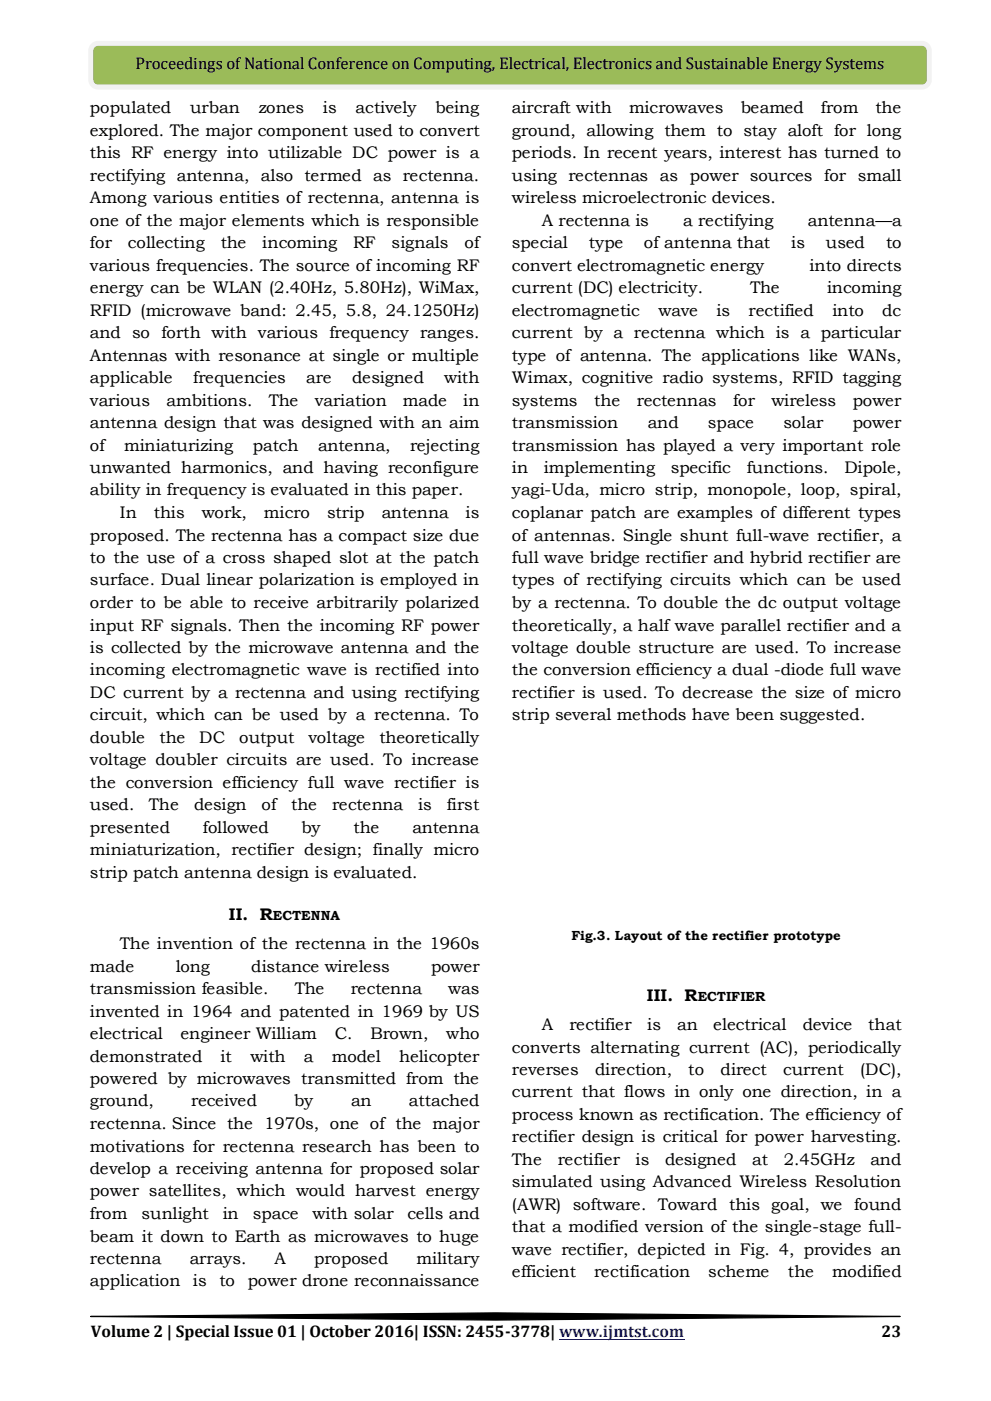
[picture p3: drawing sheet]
<svg xmlns="http://www.w3.org/2000/svg" width="210mm" height="297mm" viewBox="0 0 210 297" stroke-linecap="round" stroke-linejoin="round" font-family="sans-serif">
<defs><g id="words">
<g font-size="3.6">
<text x="28.7" y="14.6">Proceedings of National Conference on Computing, Electrical, Electronics and Sustainable Energy Systems</text>
<text x="19.1" y="24.1">populated</text>
<text x="19.1" y="28.8">explored. The major component used to convert</text>
<text x="40.3" y="24.1">urban</text>
<text x="54.8" y="24.1">zones</text>
<text x="68.5" y="24.1">is</text>
<text x="75.4" y="24.1">actively</text>
<text x="92.3" y="24.1">being</text>
<text x="108.5" y="24.1">aircraft with</text>
<text x="108.5" y="28.8">ground, allowing them to stay aloft for long</text>
<text x="133.4" y="24.1">microwaves</text>
<text x="157" y="24.1">beamed</text>
<text x="174" y="24.1">from</text>
<text x="185.6" y="24.1">the</text>
<text x="19.1" y="33.5">this RF energy into utilizable DC power is a</text>
<text x="108.5" y="33.5">periods. In recent years, interest has turned to</text>
<text x="19.1" y="38.4">rectifying antenna, also termed as rectenna.</text>
<text x="108.5" y="38.4">using rectennas as power sources for small</text>
<text x="19.1" y="43.1">Among various entities of rectenna, antenna is</text>
<text x="19.1" y="47.9">one of the major elements which is responsible</text>
<text x="108.5" y="43.1">wireless microelectronic devices.</text>
<text x="114.9" y="47.9">A rectenna is</text>
<text x="144.8" y="47.9">a rectifying</text>
<text x="171.2" y="47.9">antenna—a</text>
<text x="19.1" y="52.6">for</text>
<text x="27.1" y="52.6">collecting</text>
<text x="46.8" y="52.6">the</text>
<text x="55.6" y="52.6">incoming</text>
<text x="74.9" y="52.6">RF</text>
<text x="83" y="52.6">signals</text>
<text x="98.5" y="52.6">of</text>
<text x="108.5" y="52.6">special</text>
<text x="124.8" y="52.6">type</text>
<text x="136.5" y="52.6">of antenna that</text>
<text x="167.7" y="52.6">is</text>
<text x="175.1" y="52.6">used</text>
<text x="187.8" y="52.6">to</text>
<text x="19.1" y="57.4">various frequencies. The source of incoming RF</text>
<text x="108.5" y="57.4">convert electromagnetic energy</text>
<text x="171.6" y="57.4">into directs</text>
<text x="19.1" y="62.2">energy can be WLAN (2.40Hz, 5.80Hz), WiMax,</text>
<text x="108.5" y="62.2">current (DC) electricity.</text>
<text x="159" y="62.2">The</text>
<text x="175.3" y="62.2">incoming</text>
<text x="19.1" y="66.9">RFID (microwave band: 2.45, 5.8, 24.1250Hz)</text>
<text x="19.1" y="71.6">and so forth with various frequency ranges.</text>
<text x="108.5" y="66.9">electromagnetic</text>
<text x="108.5" y="71.6">current by a rectenna which is a particular</text>
<text x="139.6" y="66.9">wave</text>
<text x="151.9" y="66.9">is</text>
<text x="158.7" y="66.9">rectified</text>
<text x="176.4" y="66.9">into</text>
<text x="187" y="66.9">dc</text>
<text x="19.1" y="76.5">Antennas with resonance at single or multiple</text>
<text x="108.5" y="76.5">type of antenna. The applications like WANs,</text>
<text x="19.1" y="81.2">applicable</text>
<text x="41" y="81.2">frequencies</text>
<text x="64.9" y="81.2">are</text>
<text x="74.7" y="81.2">designed</text>
<text x="94.1" y="81.2">with</text>
<text x="108.5" y="81.2">Wimax, cognitive radio systems, RFID tagging</text>
<text x="19.1" y="86">various</text>
<text x="35.3" y="86">ambitions.</text>
<text x="57" y="86">The</text>
<text x="66.7" y="86">variation</text>
<text x="85.4" y="86">made</text>
<text x="98.2" y="86">in</text>
<text x="108.5" y="86">systems</text>
<text x="125.9" y="86">the</text>
<text x="135" y="86">rectennas</text>
<text x="155.4" y="86">for</text>
<text x="163.5" y="86">wireless</text>
<text x="180.8" y="86">power</text>
<text x="19.1" y="90.7">antenna design that was designed with an aim</text>
<text x="19.1" y="95.5">of</text>
<text x="26.3" y="95.5">miniaturizing</text>
<text x="53.6" y="95.5">patch</text>
<text x="67.5" y="95.5">antenna,</text>
<text x="86.9" y="95.5">rejecting</text>
<text x="108.5" y="90.7">transmission</text>
<text x="108.5" y="95.5">transmission has played a very important role</text>
<text x="137.4" y="90.7">and</text>
<text x="150" y="90.7">space</text>
<text x="166" y="90.7">solar</text>
<text x="180.8" y="90.7">power</text>
<text x="19.1" y="100.3">unwanted harmonics, and having reconfigure</text>
<text x="108.5" y="100.3">in</text>
<text x="115.3" y="100.3">implementing</text>
<text x="142.2" y="100.3">specific</text>
<text x="158.3" y="100.3">functions.</text>
<text x="179" y="100.3">Dipole,</text>
<text x="19.1" y="105">ability in frequency is evaluated in this paper.</text>
<text x="108.5" y="105">yagi-Uda, micro strip, monopole, loop, spiral,</text>
<text x="25.4" y="109.8">In</text>
<text x="32.6" y="109.8">this</text>
<text x="42.8" y="109.8">work,</text>
<text x="56" y="109.8">micro</text>
<text x="69.3" y="109.8">strip</text>
<text x="80.9" y="109.8">antenna</text>
<text x="98.7" y="109.8">is</text>
<text x="108.5" y="109.8">coplanar patch are examples of different types</text>
<text x="19.1" y="114.6">proposed. The rectenna has a compact size due</text>
<text x="19.1" y="119.3">to the use of a cross shaped slot at the patch</text>
<text x="108.5" y="114.6">of antennas. Single shunt full-wave rectifier, a</text>
<text x="108.5" y="119.3">full wave bridge rectifier and hybrid rectifier are</text>
<text x="19.1" y="124.1">surface. Dual linear polarization is employed in</text>
<text x="108.5" y="124.1">types of rectifying circuits which can be used</text>
<text x="19.1" y="128.8">order to be able to receive arbitrarily polarized</text>
<text x="108.5" y="128.8">by a rectenna. To double the dc output voltage</text>
<text x="19.1" y="133.6">input RF signals. Then the incoming RF power</text>
<text x="108.5" y="133.6">theoretically, a half wave parallel rectifier and a</text>
<text x="19.1" y="138.4">is collected by the microwave antenna and the</text>
<text x="19.1" y="143.1">incoming electromagnetic wave is rectified into</text>
<text x="108.5" y="138.4">voltage double structure are used. To increase</text>
<text x="108.5" y="143.1">the conversion efficiency a dual -diode full wave</text>
<text x="19.1" y="147.9">DC current by a rectenna and using rectifying</text>
<text x="108.5" y="147.9">rectifier is used. To decrease the size of micro</text>
<text x="19.1" y="152.7">circuit, which can be used by a rectenna. To</text>
<text x="108.5" y="152.7">strip several methods have been suggested.</text>
<text x="19.1" y="157.4">double</text>
<text x="33.8" y="157.4">the</text>
<text x="42.2" y="157.4">DC</text>
<text x="50.7" y="157.4">output</text>
<text x="65.4" y="157.4">voltage</text>
<text x="80.5" y="157.4">theoretically</text>
<text x="19.1" y="162.2">voltage doubler circuits are used. To increase</text>
<text x="19.1" y="166.9">the conversion efficiency full wave rectifier is</text>
<text x="19.1" y="171.8">used.</text>
<text x="31.6" y="171.8">The</text>
<text x="41.1" y="171.8">design</text>
<text x="55.4" y="171.8">of</text>
<text x="61.7" y="171.8">the</text>
<text x="70.4" y="171.8">rectenna</text>
<text x="88.6" y="171.8">is</text>
<text x="94.7" y="171.8">first</text>
<text x="19.1" y="176.5">presented</text>
<text x="43" y="176.5">followed</text>
<text x="63.9" y="176.5">by</text>
<text x="74.9" y="176.5">the</text>
<text x="87.4" y="176.5">antenna</text>
<text x="19.1" y="181.2">miniaturization, rectifier design; finally micro</text>
<text x="19.1" y="186">strip patch antenna design is evaluated.</text>
<text x="48.5" y="195">II. R</text>
<text x="25.4" y="201.1">The invention of the rectenna in the 1960s</text>
<text x="19.1" y="206">made</text>
<text x="37.3" y="206">long</text>
<text x="53.3" y="206">distance wireless</text>
<text x="91.4" y="206">power</text>
<text x="19.1" y="210.7">transmission feasible.</text>
<text x="19.1" y="215.5">invented in 1964 and patented in 1969 by US</text>
<text x="62.5" y="210.7">The</text>
<text x="74.3" y="210.7">rectenna</text>
<text x="95" y="210.7">was</text>
<text x="137.1" y="212.1">III. R</text>
<text x="19.1" y="220.2">electrical</text>
<text x="38.3" y="220.2">engineer William</text>
<text x="71" y="220.2">C.</text>
<text x="78.5" y="220.2">Brown,</text>
<text x="94.6" y="220.2">who</text>
<text x="114.9" y="218.3">A</text>
<text x="120.7" y="218.3">rectifier</text>
<text x="137.2" y="218.3">is</text>
<text x="143.5" y="218.3">an</text>
<text x="151.1" y="218.3">electrical</text>
<text x="170.2" y="218.3">device</text>
<text x="184" y="218.3">that</text>
<text x="19.1" y="225">demonstrated</text>
<text x="46.7" y="225">it</text>
<text x="53.1" y="225">with</text>
<text x="64.4" y="225">a</text>
<text x="70.3" y="225">model</text>
<text x="84.6" y="225">helicopter</text>
<text x="108.5" y="223.1">converts alternating current (AC), periodically</text>
<text x="108.5" y="227.8">reverses</text>
<text x="126.2" y="227.8">direction,</text>
<text x="145.9" y="227.8">to</text>
<text x="152.7" y="227.8">direct</text>
<text x="166" y="227.8">current</text>
<text x="182.4" y="227.8">(DC),</text>
<text x="19.1" y="229.8">powered by microwaves transmitted from the</text>
<text x="108.5" y="232.6">current that flows in only one direction, in a</text>
<text x="19.1" y="234.5">ground,</text>
<text x="19.1" y="239.3">rectenna. Since the 1970s, one of the major</text>
<text x="40.6" y="234.5">received</text>
<text x="62.4" y="234.5">by</text>
<text x="74.4" y="234.5">an</text>
<text x="86.7" y="234.5">attached</text>
<text x="108.5" y="237.4">process known as rectification. The efficiency of</text>
<text x="19.1" y="244.1">motivations for rectenna research has been to</text>
<text x="108.5" y="242.1">rectifier design is critical for power harvesting.</text>
<text x="19.1" y="248.8">develop a receiving antenna for proposed solar</text>
<text x="108.5" y="246.9">The</text>
<text x="108.5" y="251.6">simulated using Advanced Wireless Resolution</text>
<text x="118.2" y="246.9">rectifier</text>
<text x="134.7" y="246.9">is</text>
<text x="141" y="246.9">designed</text>
<text x="159.4" y="246.9">at</text>
<text x="166.1" y="246.9">2.45GHz</text>
<text x="184.5" y="246.9">and</text>
<text x="19.1" y="253.6">power satellites, which would harvest energy</text>
<text x="108.5" y="256.4">(AWR) software. Toward this goal, we</text>
<text x="181.1" y="256.4">found</text>
<text x="19.1" y="258.3">from</text>
<text x="19.1" y="263.1">beam it down to Earth as microwaves to huge</text>
<text x="30" y="258.3">sunlight</text>
<text x="47.2" y="258.3">in</text>
<text x="53.6" y="258.3">space</text>
<text x="66.3" y="258.3">with solar</text>
<text x="86.4" y="258.3">cells and</text>
<text x="108.5" y="261.2">that a modified version of the single-stage full-</text>
<text x="19.1" y="267.9">rectenna</text>
<text x="40.2" y="267.9">arrays.</text>
<text x="58.2" y="267.9">A</text>
<text x="66.6" y="267.9">proposed</text>
<text x="88.3" y="267.9">military</text>
<text x="108.5" y="265.9">wave rectifier, depicted in Fig. 4, provides an</text>
<text x="19.1" y="272.6">application</text>
<text x="40.9" y="272.6">is</text>
<text x="46.5" y="272.6">to</text>
<text x="52.6" y="272.6">power drone reconnaissance</text>
<text x="108.5" y="270.7">efficient</text>
<text x="125.9" y="270.7">rectification</text>
<text x="150.1" y="270.7">scheme</text>
<text x="167" y="270.7">the</text>
<text x="176.4" y="270.7">modified</text>
<text x="19.2" y="283.5">Volume 2 | Special Issue 01 | October 2016| ISSN: 2455-3778| www.ijmtst.com</text>
<text x="186.9" y="283.5">23</text>
</g>
<g font-size="2.8">
<text x="57.9" y="195">ECTENNA</text>
<text x="121.1" y="199.2">Fig.3. Layout of the rectifier prototype</text>
<text x="147.9" y="212.1">ECTIFIER</text>
</g>
</g></defs>
<path d="M118.5 283.8h26.5" fill="none" stroke="#00f" stroke-width=".21"/>
<path d="M19.2 279l85.8-.7 85.8 .7-85.8 .8z" fill-rule="evenodd" fill="#000"/>
<path d="M19.2 279l85.8-.7 85.8 .7-85.8 .8z" fill="none" stroke="#000" stroke-width=".26"/>
<path d="M19.5 9.8l.8-.5 .5-.1h174.6a1.54 1.54 0 0 1 1.6 1.5v6.2a1.54 1.54 0 0 1-1.6 1.6h-174.6a1.54 1.54 0 0 1-1.6-1.6v-6.2z" fill-rule="evenodd" fill="#9bbb59"/>
<path d="M19.5 9.8l.8-.5 .5-.1h174.6a1.54 1.54 0 0 1 1.6 1.5v6.2a1.54 1.54 0 0 1-1.6 1.6h-174.6a1.54 1.54 0 0 1-1.6-1.6v-6.2z" fill="none" stroke="#f2f2f2" stroke-width="1.1"/>
<use href="#words"/>
</svg>
